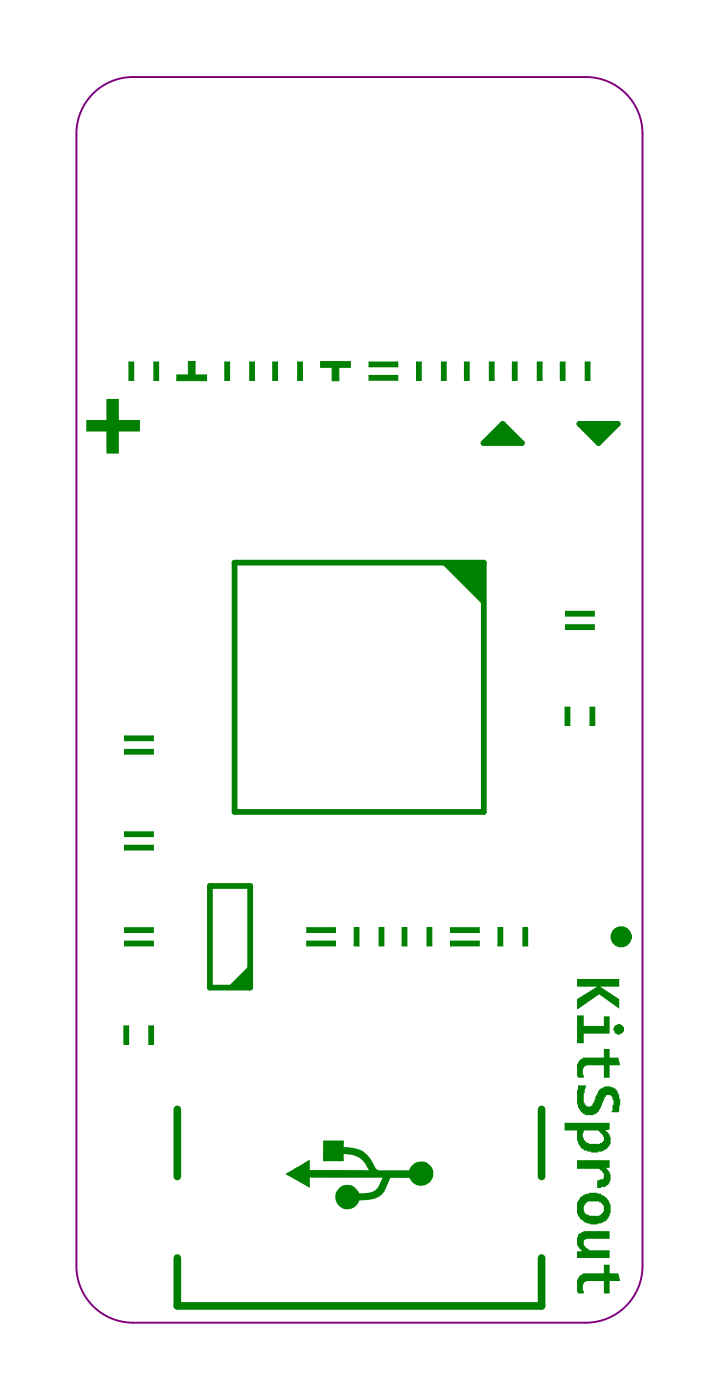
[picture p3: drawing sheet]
<svg xmlns="http://www.w3.org/2000/svg" width="63mm" height="123mm" viewBox="0 0 63 123" stroke-linecap="round" stroke-linejoin="round" font-family="sans-serif">
<path d="M8.5 8a5 5 0 0 1 3.2-1.2h40a5 5 0 0 1 5 5v99.9a5 5 0 0 1-5 5h-40a5 5 0 0 1-5-5v-99.9a5 5 0 0 1 1.8-3.8z" fill="none" stroke="#800080" stroke-width=".17"/>
<g fill="#008000">
<path d="M10.9 90.5h.4v1.6h-.4z"/>
<path d="M11.4 31.9h.4v1.6h-.4z"/>
<path d="M13.1 90.5h.4v1.6h-.4z"/>
<path d="M13.6 31.9h.4v1.6h-.4z"/>
<path d="M16.6 31.9h.6v1.2h1v.5h-2.6v-.5h1z"/>
<path d="M22.1 85.1v2h-2.1z"/>
<path d="M19.8 31.9h.4v1.6h-.4z"/>
<path d="M22 31.9h.4v1.6h-.4z"/>
<path d="M24.1 31.9h.4v1.6h-.4z"/>
<path d="M31.2 81.8h.5v1.6h-.5z"/>
</g>
<path d="M27.1 83.2h2.5M27.1 82h2.5" fill="none" stroke="#008000" stroke-width=".42"/>
<g fill="#008000">
<path d="M26.2 31.9h.5v1.6h-.5z"/>
<path d="M28.3 31.9h2.6v.5h-1v1.2h-.6v-1.2h-1z"/>
<path d="M37.7 81.8h.4v1.6h-.4z"/>
<path d="M35.5 81.8h.4v1.6h-.4z"/>
<path d="M33.4 81.8h.5v1.6h-.5z"/>
<path d="M36.7 31.9h.5v1.6h-.5z"/>
</g>
<path d="M32.5 33.3h2.6M32.5 32.1h2.6" fill="none" stroke="#008000" stroke-width=".42"/>
<path d="M43.9 81.8h.4v1.6h-.4z" fill="#008000"/>
<path d="M39.7 82h2.6M39.7 83.2h2.6" fill="none" stroke="#008000" stroke-width=".42"/>
<g fill="#008000">
<path d="M45.2 31.9h.4v1.6h-.4z"/>
<path d="M41 31.9h.4v1.6h-.4z"/>
<path d="M43.2 31.9h.4v1.6h-.4z"/>
<path d="M46.1 81.8h.4v1.6h-.4z"/>
<path d="M52 62.4h.5v1.6h-.5z"/>
<path d="M49.8 62.4h.5v1.6h-.5z"/>
</g>
<path d="M49.9 55.3h2.5" fill="none" stroke="#008000" stroke-width=".42"/>
<g fill="#008000">
<path d="M47.4 31.9h.4v1.6h-.4z"/>
<path d="M49.4 31.9h.4v1.6h-.4z"/>
<path d="M51.6 31.9h.4v1.6h-.4z"/>
</g>
<path d="M49.9 54.1h2.5M11 74.8h2.5M11 73.6h2.5M11 66.3h2.5M11 65.1h2.5M11 83.2h2.5M11 82h2.5" fill="none" stroke="#008000" stroke-width=".42"/>
<g fill="#008000">
<path d="M38.9 31.9h.5v1.6h-.5z"/>
<path d="M44.3 37.4l1.7 1.7h-3.4z"/>
<path d="M51.1 37.4h3.4l-1.7 1.7z"/>
<path d="M25.2 103.5l2.1-1.2v.9h5.2a1.89 1.89 0 0 0-2.2-1.4v.6h-1.8v-1.8h1.8v.6a2.57 2.57 0 0 1 2.8 1.7l.1 .2 .2 .1h2.7a1.09 1.09 0 0 1 1.6-.6 1.09 1.09 0 0 1 .1 1.7 1.09 1.09 0 0 1-1.7-.4h-1.6h-.1a3 3 0 0 1-1 1.7l-.7 .2-1 .1a1.08 1.08 0 0 1-1.6 .6 1.08 1.08 0 0 1-.1-1.7 1.08 1.08 0 0 1 1.7 .4h.1a1.56 1.56 0 0 0 1.6-.5l.3-.8h-6.4v.9z"/>
<path d="M38.9 49.6h3.8v3.8z"/>
</g>
<g fill="none" stroke="#008000" stroke-width=".09">
<path d="M11.4 31.9h.4v1.6h-.4zM13.6 31.9h.4v1.6h-.4zM16.6 31.9h.6v1.2h1v.5h-2.6v-.5h1zM19.8 31.9h.4v1.6h-.4zM22 31.9h.4v1.6h-.4zM24.1 31.9h.4v1.6h-.4zM26.2 31.9h.5v1.6h-.5zM28.3 31.9h2.6v.5h-1v1.2h-.6v-1.2h-1zM32.5 31.9h2.6v.5h-2.6zM32.5 33.1h2.6v.4h-2.6zM36.7 31.9h.5v1.6h-.5zM38.9 31.9h.5v1.6h-.5z"/>
<path d="M41 31.9h.4v1.6h-.4zM43.2 31.9h.4v1.6h-.4zM45.2 31.9h.4v1.6h-.4zM47.4 31.9h.4v1.6h-.4zM49.4 31.9h.4v1.6h-.4zM51.6 31.9h.4v1.6h-.4zM49.9 53.9h2.5v.4h-2.5zM49.9 55.1h2.5v.4h-2.5zM11 64.9h2.5v.4h-2.5zM11 66.1h2.5v.4h-2.5zM11 73.4h2.5v.4h-2.5zM11 74.5h2.5v.5h-2.5z"/>
<path d="M49.8 62.4h.5v1.6h-.5zM52 62.4h.5v1.6h-.5zM10.9 90.5h.4v1.6h-.4zM11 81.8h2.5v.4h-2.5zM11 83h2.5v.4h-2.5zM13.1 90.5h.4v1.6h-.4zM27.1 81.8h2.5v.4h-2.5zM27.1 83h2.5v.4h-2.5zM31.2 81.8h.5v1.6h-.5zM33.4 81.8h.5v1.6h-.5zM35.5 81.8h.4v1.6h-.4zM37.7 81.8h.4v1.6h-.4z"/>
<path d="M39.7 81.8h2.6v.4h-2.6zM39.7 83h2.6v.4h-2.6zM43.9 81.8h.4v1.6h-.4zM46.1 81.8h.4v1.6h-.4z"/>
</g>
<path d="M44.3 37.4l1.7 1.7h-3.4zM51.1 37.4h3.4l-1.7 1.7zM20.7 49.6h22v22h-22zM18.5 78.1h3.6v9h-3.6z" fill="none" stroke="#008000" stroke-width=".51"/>
<path d="M15.6 97.8v6M47.8 97.8v6M15.6 110.9v4.3h32.2v-4.3" fill="none" stroke="#008000" stroke-width=".68"/>
<g fill="#008000">
<path d="M9.4 35.2h1.1v1.8h1.8v1.1h-1.8v1.9h-1.1v-1.9h-1.8v-1.1h1.8z"/>
<path d="M50.9 86.3h3.7v.7h-1.7l1.7 1.1v.9l-1.8-1.3-1.9 1.3v-.9l1.8-1.1h-1.8z"/>
<path d="M51.1 93.4h.1a.55 .55 0 0 1 .6-.1h1.5v-.8h.5v.8h.7l.2 .7h-.9v1.1h-.5v-1.1h-1.4a.64 .64 0 0 0-.5 .8h.1v.3h-.5l-.1-.4a1.64 1.64 0 0 1 .2-1.3z"/>
<path d="M51 95.7h.7l-.1 .4v.2a1.18 1.18 0 0 0 .1 1.3 .48 .48 0 0 0 .6-.4l.1-.2h.1l.1-.4h.1a.98 .98 0 0 1 1.1-.8 .98 .98 0 0 1 .8 1l.1 .1v.6h-.1v.5l-.1 .1h-.6l.1-.6 .1-.1v-.4l-.1-.1a.32 .32 0 0 0-.4-.3l-.3 .1-.2 .8h-.1v.2l-.2 .2a1.05 1.05 0 0 1-1.7 0l-.1-.2v-.3h-.1v-1.2l.1-.1z"/>
<path d="M50.9 102.3h2.9v.7h-.5a.87 .87 0 0 1 .6 .6 .91 .91 0 0 1-.6 1.1l-.6 .1v-.7l.4-.1a.36 .36 0 0 0 .1-.6l-.4-.3h-1.9z"/>
<path d="M51.1 108.7l.4-.1h2.3v.7h-2a.35 .35 0 0 0-.3 .5l.5 .5h1.8v.6h-2.9v-.5h.4l-.2-.4a.96 .96 0 0 1-.2-.8z"/>
<path d="M51.1 112.5h.1a.55 .55 0 0 1 .6-.2h1.5v-.8h.5v.8h.7l.2 .7h-.9v1.1h-.5v-1.1h-1.4a.64 .64 0 0 0-.5 .8h.1v.3h-.5l-.1-.4a1.64 1.64 0 0 1 .2-1.2z"/>
<path d="M54.1 90.8a.45 .45 0 0 1 .9 0 .45 .45 0 0 1-.9 0zM50.9 89.6h.6v.9h1.8v-.9h.5v1.6h-2.3v.8h-.6z"/>
<path d="M49.8 99h4v.6l-.5 .1a.97 .97 0 0 1 .5 .9 .97 .97 0 0 1-.6 .9 1.88 1.88 0 0 1-1.9-.2l-.2-.2a2.08 2.08 0 0 1-.2-1.4h-1.1zM51.5 99.7v.1a.76 .76 0 0 0 .3 1l.4 .1a1.1 1.1 0 0 0 1.1-.3 1.11 1.11 0 0 0-.5-.9z"/>
<path d="M51.7 106a.66 .66 0 0 0 .1 1.1l.4 .1a.82 .82 0 0 0 1.1-.6v-.1a.81 .81 0 0 0-1.1-.5zM51.2 105.5h.1a1.62 1.62 0 0 1 2.3 .3 1.49 1.49 0 0 1-.1 1.8v.1a1.88 1.88 0 0 1-2.4-.2 1.86 1.86 0 0 1-.1-1.6h.1z"/>
</g>
<circle cx="54.8" cy="82.6" r=".42" fill="none" stroke="#008000" stroke-width="1"/>
</svg>
